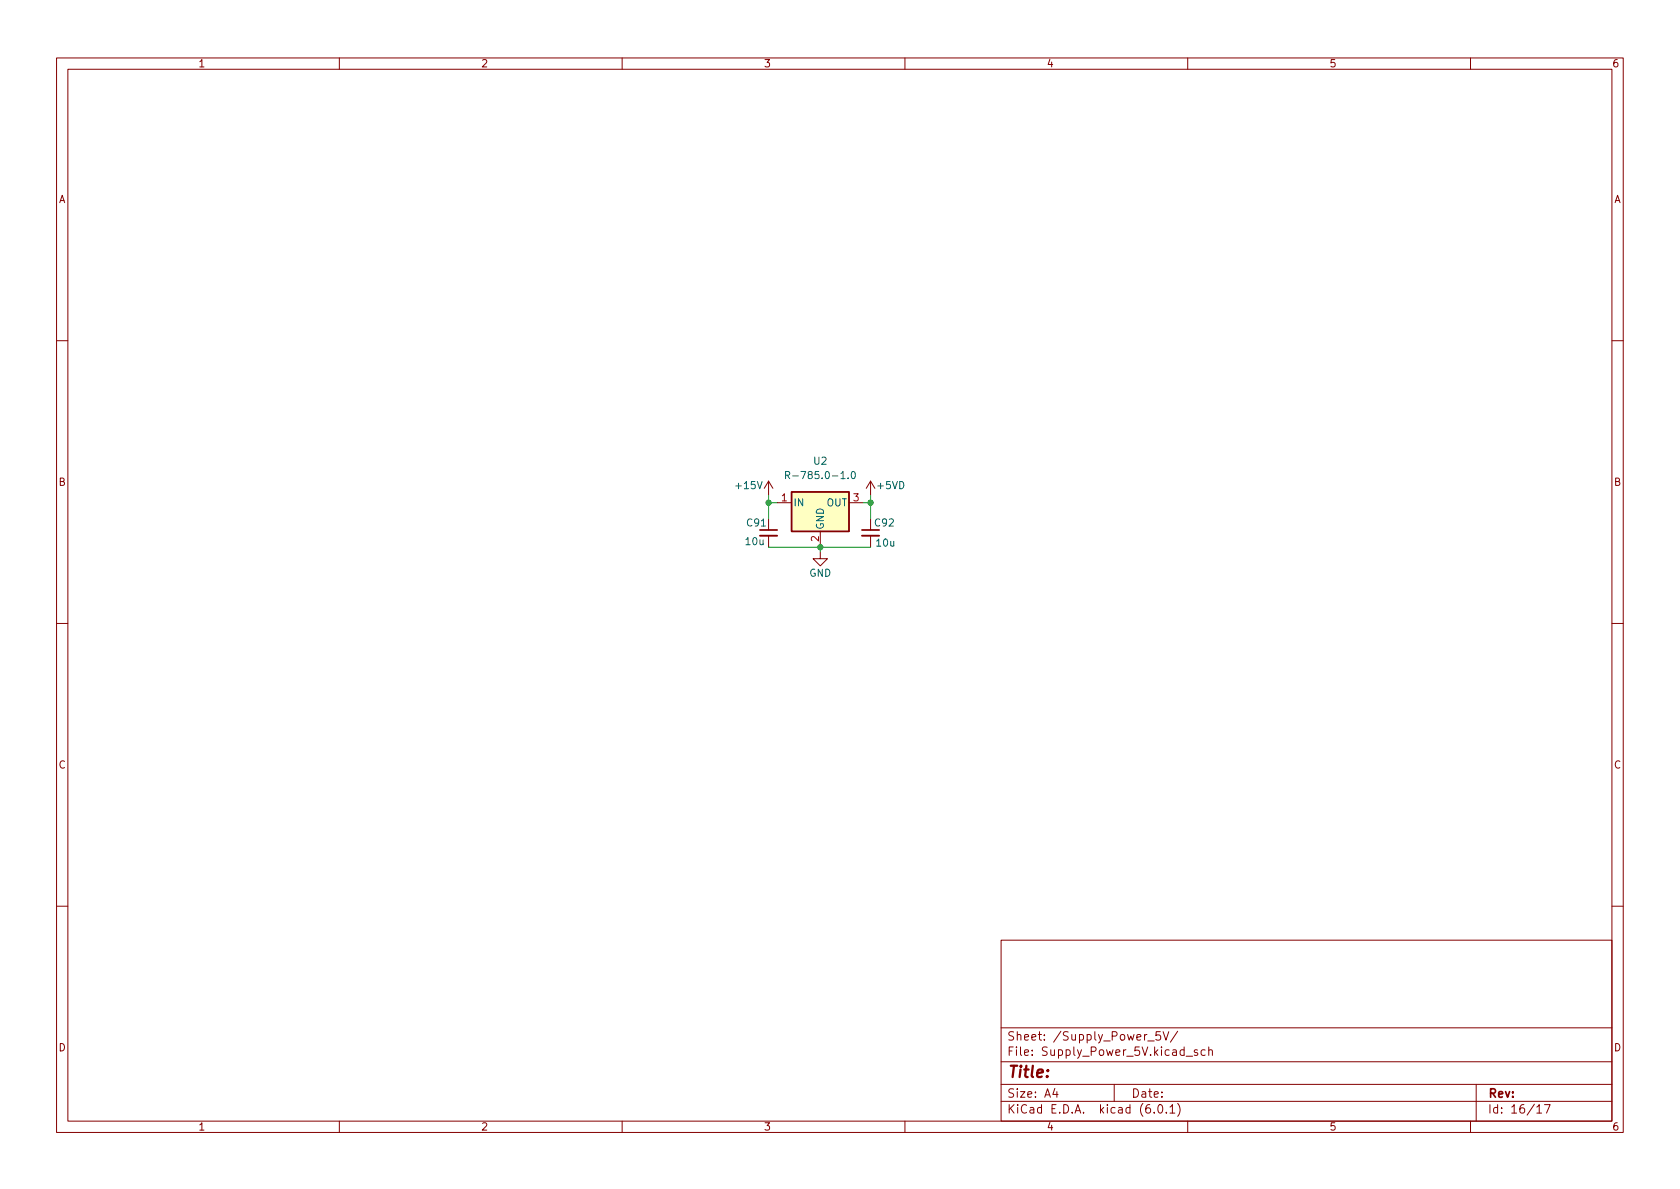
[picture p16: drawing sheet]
<svg xmlns="http://www.w3.org/2000/svg" width="297mm" height="210mm" viewBox="0 0 297 210" stroke-linecap="round" stroke-linejoin="round" font-family="sans-serif">
<defs><g id="words">
<text font-size="2.8" fill="#840000" x="178" y="190.6">Title:</text>
<g font-size="2.1" fill="#840000">
<text x="178" y="184">Sheet: /Supply_Power_5V/</text>
<text x="178" y="186.7">File: Supply_Power_5V.kicad_sch</text>
<text x="178" y="196.9">KiCad E.D.A. kicad (6.0.1)</text>
<text x="178" y="194.1">Size: A4</text>
<text x="200" y="194.1">Date:</text>
<text x="263" y="194.1">Rev:</text>
<text x="263" y="196.9">Id: 16/17</text>
</g>
<g font-size="1.8" fill="#840000">
<text x="35" y="11.9">1</text>
<text x="85" y="11.9">2</text>
<text x="135" y="11.9">3</text>
<text x="185" y="11.9">4</text>
<text x="235" y="11.9">5</text>
<text x="285" y="11.9">6</text>
<text x="10.3" y="35.9">A</text>
<text x="285.3" y="35.9">A</text>
<text x="10.3" y="85.9">B</text>
<text x="285.3" y="85.9">B</text>
<text x="10.3" y="135.9">C</text>
<text x="285.3" y="135.9">C</text>
<text x="10.3" y="185.9">D</text>
<text x="285.3" y="185.9">D</text>
<text x="35" y="199.9">1</text>
<text x="85" y="199.9">2</text>
<text x="135" y="199.9">3</text>
<text x="185" y="199.9">4</text>
<text x="235" y="199.9">5</text>
<text x="285" y="199.9">6</text>
</g>
<g font-size="1.8" fill="#006464">
<text x="143.9" y="82.2">U2</text>
<text x="130.2" y="86.5">+15V</text>
<text x="140.2" y="89.5">IN</text>
<text x="140.4" y="84.7">R-785.0-1.0</text>
<text x="146.1" y="89.5">OUT</text>
<text x="155.2" y="86.5">+5VD</text>
<text x="132.1" y="93.1">C91</text>
<text x="145.7" y="93.7" transform="rotate(-90 145.7 93.7)">GND</text>
<text x="154.7" y="93.1">C92</text>
<text x="131.9" y="96.4">10u</text>
<text x="143.1" y="102">GND</text>
<text x="155" y="96.6">10u</text>
</g>
<g font-size="1.8" fill="#a90000">
<text x="138.2" y="88.6">1</text>
<text x="150.9" y="88.6">3</text>
<text x="144.8" y="95.7" transform="rotate(-90 144.8 95.7)">2</text>
</g>
</g></defs>
<g fill="none" stroke="#840000" stroke-width=".18">
<path d="M10 10.2h277v190.1h-277zM12 12.2h273v186.1h-273zM60 10.2v2M110 10.2v2M160 10.2v2M210 10.2v2M260 10.2v2M10 60.2h2M285 60.2h2M135.9 85.1v2.5M135.9 91.7v2M135.9 94.7v2.1"/>
<path d="M135.9 85.1l-.8 1.3M135.9 85.1l.8 1.3M137.4 88.9h2.6M145 97.5v1.3h1.3l-1.3 1.3-1.2-1.3h1.2M145 94v2.5M150.1 88.9h2.6M153.9 85.1l-.7 1.3M153.9 85.1v2.5M153.9 91.7v2M153.9 94.7v2.1M153.9 85.1l.8 1.3M10 110.2h2"/>
<path d="M285 110.2h2M10 160.2h2M177 166.3h108v32h-108zM285 160.2h2M60 198.3v2M110 198.3v2M160 198.3v2M177 194.8h108M177 191.8h108M177 187.8h108M177 181.8h108M186.5 192.5l-.4 1h1"/>
<path d="M186.9 193v1M197 191.8v3M202.9 184.1h1.2M204.1 196.7v.1M204.9 195.4l.2-.1a.81 .81 0 0 1 .6 .7 .81 .81 0 0 1-.3 .8h-.2a.81 .81 0 0 1-.6-.6 .81 .81 0 0 1 .3-.8zM205.1 182.4h-.7v.7l.2-.1 .5 .1 .1 .2-.1 .5-.2 .1-.5-.1M205.6 182.4l.5 1.5 .5-1.5M206.2 196.7v.1M206.9 195.8l.4-.5v1.5M206.9 196.8h.8M208.2 195.1a1.72 1.72 0 0 1 0 2.3M208.2 182.4l-1.3 1.9"/>
<path d="M209.7 186.8h1.2M210 198.3v2M211.7 185.7l-.3-.1-.3 .2 .1 .3 .5 .1v.4h-.6M213.1 185.7l-.5-.1-.2 .3v.4l.1 .3h.6M213.7 185.8l.2-.2 .4 .1 .1 .9M213.7 185.1v1.5M260 198.3v2M261 191.8v6.5M271.7 195.8l.5-.5v1.5M271.7 196.8h.9M273.1 195.3h1l-.7 1.5"/>
</g>
<path d="M134.4 94.7h3M152.4 94.7h3" fill="none" stroke="#840000" stroke-width=".33"/>
<path d="M134.4 93.7h3M152.4 93.7h3" fill="none" stroke="#840000" stroke-width=".3"/>
<path d="M140 87h10.1v7h-10.1z" fill="#ffffc2" stroke="#ffffc2" stroke-width=".18"/>
<path d="M140 87h10.1v7h-10.1z" fill="none" stroke="#840000" stroke-width=".25"/>
<path d="M138.9 84h.6l.1-.2v-.3l-.7-.1v1.2M139.2 84l.4 .6M150.6 83.5l.2-.1a.68 .68 0 0 1 .4 .6 .68 .68 0 0 1-.4 .6l-.2-.1-.1-.3z" fill="none" stroke="#006464" stroke-width=".18"/>
<path d="M135.9 88.9h1.5M135.9 87.6v4.1M135.9 96.8h18M145 96.5v1M152.7 88.9h1.2M153.9 87.6v4.1" fill="none" stroke="#009600" stroke-width=".18"/>
<g fill="#009600" stroke="#009600" stroke-width=".18">
<circle cx="135.9" cy="88.9" r=".46"/>
<circle cx="145" cy="96.8" r=".46"/>
<circle cx="153.9" cy="88.9" r=".46"/>
</g>
<use href="#words"/>
</svg>
